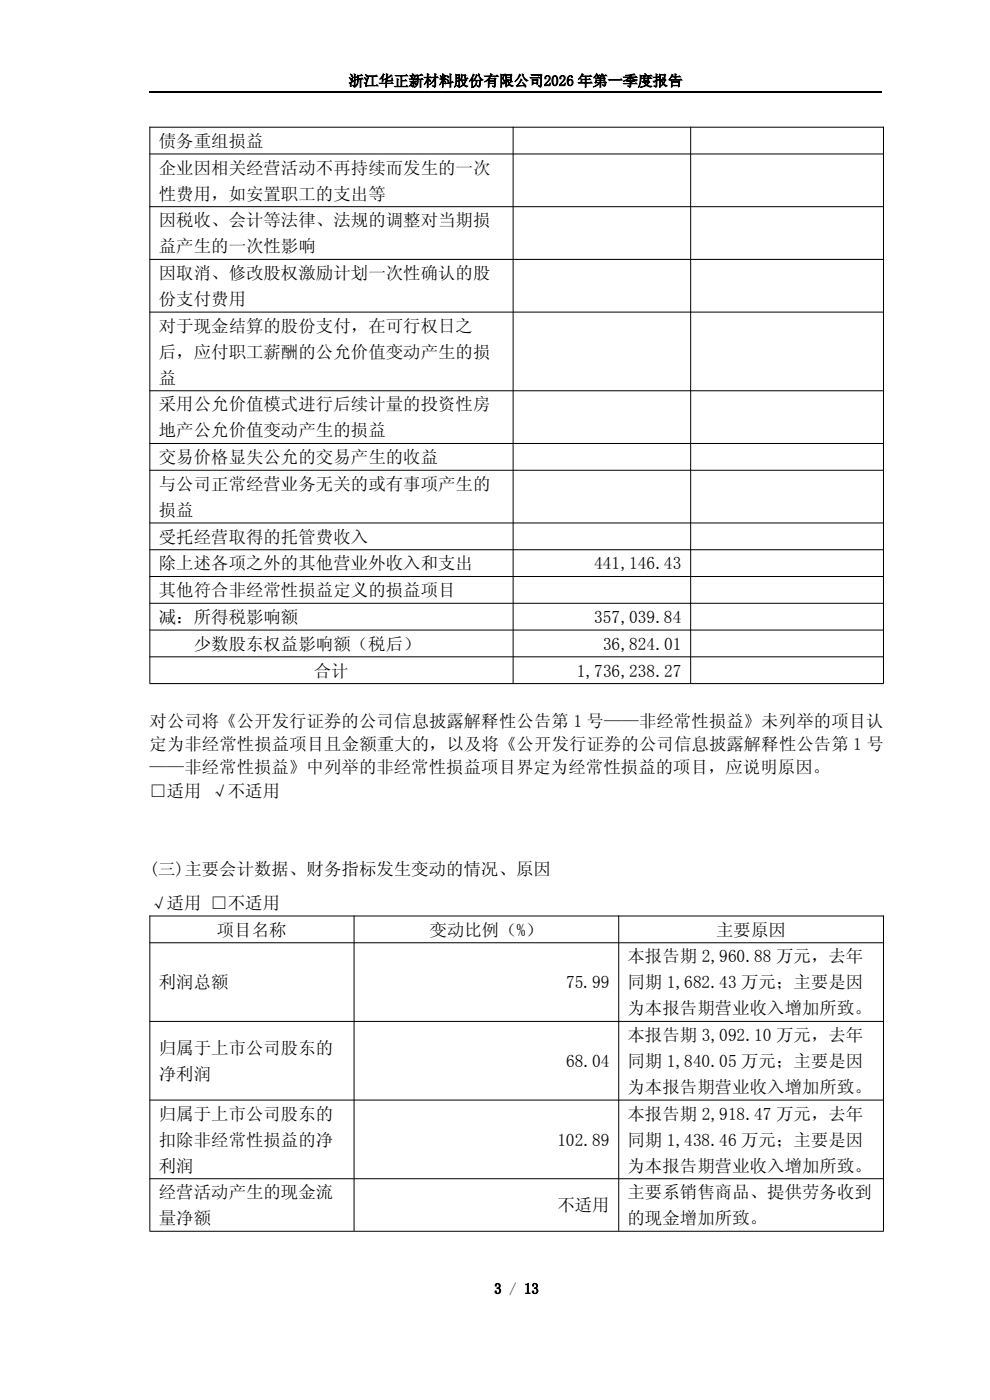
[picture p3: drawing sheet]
<svg xmlns="http://www.w3.org/2000/svg" width="210mm" height="297mm" viewBox="0 0 210 297" stroke-linecap="round" stroke-linejoin="round" font-family="sans-serif">
<defs><g id="words">
<g font-size="3.7">
<text x="33.7" y="31.1">债务重组损益</text>
<text x="33.7" y="36.8">企业因相关经营活动不再持续而发生的一次</text>
<text x="33.7" y="42.4">性费用，如安置职工的支出等</text>
<text x="33.7" y="48">因税收、会计等法律、法规的调整对当期损</text>
<text x="33.7" y="53.5">益产生的一次性影响</text>
<text x="33.7" y="59.2">因取消、修改股权激励计划一次性确认的股</text>
<text x="33.7" y="64.7">份支付费用</text>
<text x="33.7" y="70.4">对于现金结算的股份支付，在可行权日之</text>
<text x="33.7" y="75.9">后，应付职工薪酬的公允价值变动产生的损</text>
<text x="33.7" y="81.4">益</text>
<text x="33.7" y="87.1">采用公允价值模式进行后续计量的投资性房</text>
<text x="33.7" y="92.6">地产公允价值变动产生的损益</text>
<text x="33.7" y="98.2">交易价格显失公允的交易产生的收益</text>
<text x="33.7" y="103.9">与公司正常经营业务无关的或有事项产生的</text>
<text x="33.7" y="109.4">损益</text>
<text x="33.7" y="115.1">受托经营取得的托管费收入</text>
<text x="33.7" y="120.8">除上述各项之外的其他营业外收入和支出</text>
<text x="126.1" y="120.8">441,146.43</text>
<text x="33.7" y="126.5">其他符合非经常性损益定义的损益项目</text>
<text x="33.7" y="132.1">减：所得税影响额</text>
<text x="41.1" y="137.8">少数股东权益影响额（税后）</text>
<text x="126.1" y="132.1">357,039.84</text>
<text x="127.9" y="137.8">36,824.01</text>
<text x="66.6" y="143.5">合计</text>
<text x="122.4" y="143.5">1,736,238.27</text>
<text x="31.7" y="154.3">对公司将《公开发行证券的公司信息披露解释性公告第 1 号——非经常性损益》未列举的项目认</text>
<text x="31.7" y="159.1">定为非经常性损益项目且金额重大的，以及将《公开发行证券的公司信息披露解释性公告第 1 号</text>
<text x="31.7" y="163.9">——非经常性损益》中列举的非经常性损益项目界定为经常性损益的项目，应说明原因。</text>
<text x="31.7" y="169.1">□适用 √不适用</text>
<text x="31.7" y="185.5">(三)主要会计数据、财务指标发生变动的情况、原因</text>
<text x="31.7" y="192.8">√适用 □不适用</text>
<text x="46" y="198.5">项目名称</text>
<text x="91.1" y="198.5">变动比例（%）</text>
<text x="151.9" y="198.5">主要原因</text>
<text x="33.7" y="209.7">利润总额</text>
<text x="120.1" y="209.7">75.99</text>
<text x="133.1" y="204.1">本报告期 2,960.88 万元，去年</text>
<text x="133.1" y="209.7">同期 1,682.43 万元；主要是因</text>
<text x="133.1" y="215.2">为本报告期营业收入增加所致。</text>
<text x="133.1" y="220.9">本报告期 3,092.10 万元，去年</text>
<text x="33.7" y="223.6">归属于上市公司股东的</text>
<text x="120.1" y="226.4">68.04</text>
<text x="133.1" y="226.4">同期 1,840.05 万元；主要是因</text>
<text x="33.7" y="229.1">净利润</text>
<text x="133.1" y="231.9">为本报告期营业收入增加所致。</text>
<text x="33.7" y="237.5">归属于上市公司股东的</text>
<text x="133.1" y="237.5">本报告期 2,918.47 万元，去年</text>
<text x="33.7" y="243.1">扣除非经常性损益的净</text>
<text x="118.2" y="243.1">102.89</text>
<text x="133.1" y="243.1">同期 1,438.46 万元；主要是因</text>
<text x="33.7" y="248.6">利润</text>
<text x="133.1" y="248.6">为本报告期营业收入增加所致。</text>
<text x="33.7" y="254.2">经营活动产生的现金流</text>
<text x="118.2" y="257">不适用</text>
<text x="133.1" y="254.2">主要系销售商品、提供劳务收到</text>
<text x="33.7" y="259.7">量净额</text>
<text x="133.1" y="259.7">的现金增加所致。</text>
</g>
<g font-size="3.2">
<text x="74" y="18.2">浙江华正新材料股份有限公司2026 年第一季度报告</text>
<text x="104.8" y="274.5">3 / 13</text>
</g>
</g></defs>
<path d="M31.7 19.6h155.4" fill="none" stroke="#000" stroke-width=".25"/>
<g fill="none" stroke="#000" stroke-width=".21">
<path d="M31.7 27h155.8M31.7 32.7h155.8M31.8 26.9v118M108.8 26.9v118M146.5 26.9v118M187.4 26.9v118M31.7 43.8h155.8M31.7 55h155.8M31.7 66.2h155.8M31.7 82.9h155.8M31.7 94.1h155.8M31.7 99.8h155.8"/>
<path d="M31.7 110.9h155.8M31.7 116.6h155.8M31.7 122.3h155.8M31.7 128h155.8M31.7 133.7h155.8M31.7 139.3h155.8M31.7 145h155.8M31.7 194.3h155.8M31.8 194.2v66.9M75.1 194.2v66.9M131.3 194.2v66.9M187.4 194.2v66.9"/>
<path d="M31.7 200h155.8M31.7 216.7h155.8M31.7 233.4h155.8M31.7 250.1h155.8M31.7 261.2h155.8"/>
</g>
<use href="#words"/>
</svg>
